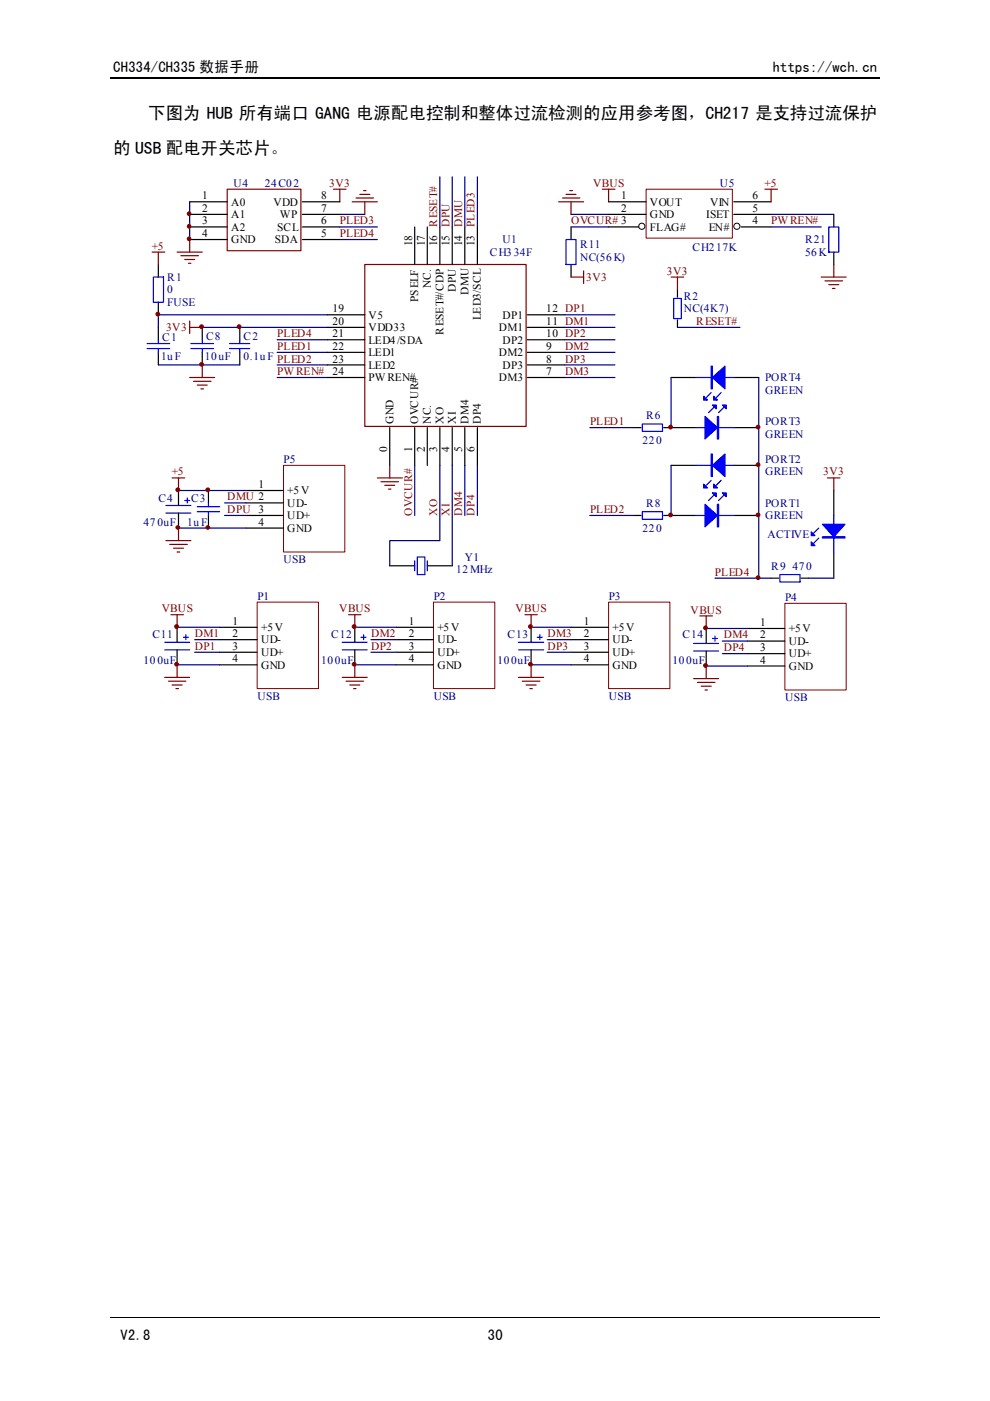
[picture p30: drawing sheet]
<svg xmlns="http://www.w3.org/2000/svg" width="210mm" height="297mm" viewBox="0 0 210 297" stroke-linecap="round" stroke-linejoin="round" font-family="sans-serif">
<defs><g id="words">
<g font-size="3.7">
<text x="31.4" y="25.1">下图为 HUB 所有端口 GANG 电源配电控制</text>
<text x="75.5" y="25.1">电源配电控制和整体过流检测的应用参考图，CH217 是支持过流保护</text>
<text x="160.1" y="25.1">是支持过流保护</text>
<text x="24" y="32.7">的 USB 配电开关芯片。</text>
</g>
<g font-size="3.2">
<text x="24" y="15.2">CH334/CH335 数据手册</text>
<text x="163.8" y="15.2">https://wch.cn</text>
<text x="25.6" y="284.1">V2.8</text>
<text x="103.5" y="284.1">30</text>
</g>
<g font-size="2.4" fill="#000080">
<text x="49.5" y="39.6">U4</text>
<text x="56.1" y="39.6">24C02</text>
<text x="152.7" y="39.6">U5</text>
<text x="106.5" y="51.6">U1</text>
<text x="123" y="52.6">R11</text>
<text x="146.8" y="53.2">CH217K</text>
<text x="170.7" y="51.6">R21</text>
<text x="35.5" y="59.5">R1</text>
<text x="103.9" y="54.2">CH334F</text>
<text x="123" y="55.3">NC(56K)</text>
<text x="170.7" y="54.2">56K</text>
<text x="35.5" y="62.2">0</text>
<text x="35.5" y="64.9">FUSE</text>
<text x="145" y="63.5">R2</text>
<text x="145" y="66.2">NC(4K7)</text>
<text x="34.2" y="76.3">1uF</text>
<text x="34.4" y="72.3">C1</text>
<text x="43.4" y="76.3">10uF</text>
<text x="43.7" y="72.1">C8</text>
<text x="51.6" y="72.1">C2</text>
<text x="51.6" y="76.3">0.1uF PLED2</text>
<text x="162.2" y="80.8">PO</text>
<text x="162.2" y="83.5">GR</text>
<text x="165.4" y="80.8">RT4</text>
<text x="165.7" y="83.5">EEN</text>
<text x="137" y="88.8">R6</text>
<text x="136.2" y="94.1">220</text>
<text x="162.2" y="90.2">PO</text>
<text x="162.2" y="92.8">GR</text>
<text x="165.4" y="90.2">RT3</text>
<text x="165.7" y="92.8">EEN</text>
<text x="60.1" y="98.1">P5</text>
<text x="162.2" y="98.1">PO</text>
<text x="162.2" y="100.8">GR</text>
<text x="165.4" y="98.1">RT2</text>
<text x="165.7" y="100.8">EEN</text>
<text x="33.6" y="106.4">C4</text>
<text x="40.5" y="106.4">C3</text>
<text x="137" y="107.4">R8</text>
<text x="162.2" y="107.4">PO</text>
<text x="165.4" y="107.4">RT1</text>
<text x="30.4" y="111.4">470uF</text>
<text x="39.7" y="111.4">1uF</text>
<text x="136.2" y="112.8">220</text>
<text x="162.2" y="110.1">GR</text>
<text x="165.7" y="110.1">EEN</text>
<text x="60.1" y="119.4">USB</text>
<text x="98.6" y="118.9">Y1</text>
<text x="162.7" y="114.1">ACTIVE</text>
<text x="96.7" y="121.5">12MHz</text>
<text x="163.5" y="120.8">R9</text>
<text x="168" y="120.8">470</text>
<text x="54.6" y="127.1">P1</text>
<text x="91.9" y="127.1">P2</text>
<text x="129.1" y="127.1">P3</text>
<text x="166.5" y="127.4">P4</text>
<text x="32.3" y="135.4">C11</text>
<text x="70.2" y="135.4">C12</text>
<text x="107.6" y="135.4">C13</text>
<text x="144.7" y="135.4">C14</text>
<text x="30.4" y="140.7">100uF</text>
<text x="68.1" y="140.7">100uF</text>
<text x="105.5" y="140.7">100uF</text>
<text x="142.6" y="140.7">100uF</text>
<text x="54.6" y="148.4">USB</text>
<text x="91.9" y="148.4">USB</text>
<text x="129.1" y="148.4">USB</text>
<text x="166.5" y="148.7">USB</text>
</g>
<g font-size="2.4" fill="#800000">
<text x="69.8" y="39.6">3V3</text>
<text x="125.8" y="39.6">VBUS</text>
<text x="162.1" y="39.6">+5</text>
<text x="72.1" y="47.6">PLED3</text>
<text x="121.1" y="47.6">OVCUR# 3</text>
<text x="163.5" y="47.6">PWREN#</text>
<text x="32.2" y="52.9">+5</text>
<text x="72.1" y="50.2">PLED4</text>
<text x="92.7" y="48.1" transform="rotate(-90 92.7 48.1)">RESET#</text>
<text x="95.3" y="48.1" transform="rotate(-90 95.3 48.1)">DPU</text>
<text x="98" y="48.1" transform="rotate(-90 98 48.1)">DMU</text>
<text x="100.6" y="48.1" transform="rotate(-90 100.6 48.1)">PLED3</text>
<text x="124.3" y="59.5">3V3</text>
<text x="141.4" y="58.2">3V3</text>
<text x="35.2" y="70.2">3V3</text>
<text x="58.8" y="71.5">PLED4</text>
<text x="147.6" y="68.9">RESET#</text>
<text x="58.8" y="74.2">PLED1</text>
<text x="119.8" y="76.9">DP3</text>
<text x="119.8" y="74.2">DM2</text>
<text x="58.8" y="79.5">PWREN#</text>
<text x="119.8" y="79.5">DM3</text>
<text x="125.1" y="90.2">PLED1</text>
<text x="36.4" y="100.8">+5</text>
<text x="174.5" y="100.8">3V3</text>
<text x="48.2" y="106.1">DMU 2</text>
<text x="48.2" y="108.8">DPU 3</text>
<text x="87.4" y="109.3" transform="rotate(-90 87.4 109.3)">OVCUR#</text>
<text x="92.7" y="109.3" transform="rotate(-90 92.7 109.3)">XO</text>
<text x="95.3" y="109.3" transform="rotate(-90 95.3 109.3)">XI</text>
<text x="98" y="109.3" transform="rotate(-90 98 109.3)">DM4</text>
<text x="100.6" y="109.3" transform="rotate(-90 100.6 109.3)">DP4</text>
<text x="125.1" y="108.8">PLED2</text>
<text x="151.6" y="122.1">PLED4</text>
<text x="34.3" y="129.8">VBUS</text>
<text x="71.9" y="129.8">VBUS</text>
<text x="109.3" y="129.8">VBUS</text>
<text x="146.4" y="130.1">VBUS</text>
<text x="41.3" y="137.8">DP1</text>
<text x="41.3" y="135.1">DM1</text>
<text x="78.7" y="137.8">DP2</text>
<text x="78.7" y="135.1">DM2</text>
<text x="116.1" y="137.8">DP3</text>
<text x="116.1" y="135.1">DM3</text>
<text x="153.5" y="135.4">DM4</text>
<text x="153.5" y="138">DP4</text>
</g>
<g font-size="2.4">
<text x="42.9" y="42.3">1</text>
<text x="42.9" y="44.9">2</text>
<text x="42.9" y="47.6">3</text>
<text x="49" y="43.6">A0</text>
<text x="49" y="46.3">A1</text>
<text x="58" y="43.6">VDD</text>
<text x="59.4" y="46.3">WP</text>
<text x="68.1" y="47.6">6</text>
<text x="68.1" y="42.3">8</text>
<text x="68.1" y="44.9">7</text>
<text x="131.7" y="44.9">2</text>
<text x="131.7" y="42.3">1</text>
<text x="137.8" y="46.3">GND</text>
<text x="137.8" y="43.6">VOUT</text>
<text x="149.7" y="46.3">ISET</text>
<text x="150.5" y="43.6">VIN</text>
<text x="159.6" y="47.6">4</text>
<text x="159.6" y="42.3">6</text>
<text x="159.6" y="44.9">5</text>
<text x="42.9" y="50.2">4</text>
<text x="49" y="48.9">A2</text>
<text x="49" y="51.6">GND</text>
<text x="58.3" y="51.6">SDA</text>
<text x="58.8" y="48.9">SCL</text>
<text x="68.1" y="50.2">5</text>
<text x="87.4" y="52.1" transform="rotate(-90 87.4 52.1)">18</text>
<text x="90" y="52.1" transform="rotate(-90 90 52.1)">17</text>
<text x="92.7" y="52.1" transform="rotate(-90 92.7 52.1)">16</text>
<text x="95.3" y="52.1" transform="rotate(-90 95.3 52.1)">15</text>
<text x="98" y="52.1" transform="rotate(-90 98 52.1)">14</text>
<text x="100.6" y="52.1" transform="rotate(-90 100.6 52.1)">13</text>
<text x="137.8" y="48.9">FLAG#</text>
<text x="150.3" y="48.9">EN#</text>
<text x="88.7" y="64.1" transform="rotate(-90 88.7 64.1)">PSELF</text>
<text x="91.4" y="61.2" transform="rotate(-90 91.4 61.2)">NC.</text>
<text x="96.6" y="62" transform="rotate(-90 96.6 62)">DPU</text>
<text x="99.3" y="62.5" transform="rotate(-90 99.3 62.5)">DMU</text>
<text x="70.5" y="66.2">19</text>
<text x="70.5" y="68.9">20</text>
<text x="70.5" y="71.5">21</text>
<text x="78.1" y="67.5">V5</text>
<text x="78.1" y="70.2">VDD33</text>
<text x="94" y="71" transform="rotate(-90 94 71)">RESET#/CDP</text>
<text x="101.9" y="67.8" transform="rotate(-90 101.9 67.8)">LED3/SCL</text>
<text x="105.7" y="70.2">DM1</text>
<text x="106.5" y="67.5">DP1</text>
<text x="115.8" y="71.5">10 DP2</text>
<text x="115.8" y="66.2">12 DP1</text>
<text x="115.8" y="68.9">11 DM1</text>
<text x="70.5" y="76.9">23</text>
<text x="70.5" y="74.2">22</text>
<text x="78.1" y="72.8">LED4/S</text>
<text x="78.1" y="75.5">LED1</text>
<text x="86.4" y="72.8">DA</text>
<text x="105.7" y="75.5">DM2</text>
<text x="106.5" y="72.8">DP2</text>
<text x="115.8" y="74.2">9</text>
<text x="115.8" y="76.9">8</text>
<text x="70.5" y="79.5">24</text>
<text x="78.1" y="80.8">PWREN#</text>
<text x="78.1" y="78.2">LED2</text>
<text x="105.7" y="80.8">DM3</text>
<text x="106.5" y="78.2">DP3</text>
<text x="115.8" y="79.5">7</text>
<text x="83.4" y="89.9" transform="rotate(-90 83.4 89.9)">GND</text>
<text x="88.7" y="89.9" transform="rotate(-90 88.7 89.9)">OVCUR#</text>
<text x="91.4" y="89.9" transform="rotate(-90 91.4 89.9)">NC.</text>
<text x="94" y="89.9" transform="rotate(-90 94 89.9)">XO</text>
<text x="96.6" y="89.9" transform="rotate(-90 96.6 89.9)">XI</text>
<text x="99.3" y="89.9" transform="rotate(-90 99.3 89.9)">DM4</text>
<text x="101.9" y="89.9" transform="rotate(-90 101.9 89.9)">DP4</text>
<text x="82.1" y="95.7" transform="rotate(-90 82.1 95.7)">0</text>
<text x="87.4" y="95.7" transform="rotate(-90 87.4 95.7)">1</text>
<text x="90" y="95.7" transform="rotate(-90 90 95.7)">2</text>
<text x="92.7" y="95.7" transform="rotate(-90 92.7 95.7)">3</text>
<text x="95.3" y="95.7" transform="rotate(-90 95.3 95.7)">4</text>
<text x="98" y="95.7" transform="rotate(-90 98 95.7)">5</text>
<text x="100.6" y="95.7" transform="rotate(-90 100.6 95.7)">6</text>
<text x="54.8" y="103.4">1</text>
<text x="60.9" y="104.8">+5V</text>
<text x="60.9" y="107.4">UD-</text>
<text x="54.8" y="111.4">4</text>
<text x="60.9" y="112.8">GND</text>
<text x="60.9" y="110.1">UD+</text>
<text x="49.3" y="132.4">1</text>
<text x="49.3" y="137.8">3</text>
<text x="49.3" y="135.1">2</text>
<text x="55.4" y="133.8">+5V</text>
<text x="55.4" y="136.4">UD-</text>
<text x="86.7" y="132.4">1</text>
<text x="86.7" y="137.8">3</text>
<text x="86.7" y="135.1">2</text>
<text x="92.8" y="133.8">+5V</text>
<text x="92.8" y="136.4">UD-</text>
<text x="123.8" y="132.4">1</text>
<text x="123.8" y="137.8">3</text>
<text x="123.8" y="135.1">2</text>
<text x="129.9" y="133.8">+5V</text>
<text x="129.9" y="136.4">UD-</text>
<text x="161.2" y="132.7">1</text>
<text x="161.2" y="135.4">2</text>
<text x="167.3" y="134.1">+5V</text>
<text x="167.3" y="136.7">UD-</text>
<text x="49.3" y="140.4">4</text>
<text x="55.4" y="141.8">GND</text>
<text x="55.4" y="139.1">UD+</text>
<text x="86.7" y="140.4">4</text>
<text x="92.8" y="141.8">GND</text>
<text x="92.8" y="139.1">UD+</text>
<text x="123.8" y="140.4">4</text>
<text x="129.9" y="141.8">GND</text>
<text x="129.9" y="139.1">UD+</text>
<text x="161.2" y="140.7">4</text>
<text x="161.2" y="138">3</text>
<text x="167.3" y="142">GND</text>
<text x="167.3" y="139.3">UD+</text>
</g>
</g></defs>
<path d="M23.5 16.6h62.1" fill="none" stroke="#000" stroke-width=".25"/>
<path d="M23.5 279.4h62.1" fill="none" stroke="#000" stroke-width=".21"/>
<path d="M29.6 37.5h56.1v111.5h-56.1z" fill-rule="evenodd" fill="#fff"/>
<g fill="none" stroke="#000" stroke-width=".25">
<path d="M33.6 56.1v2.6M33.6 64.1v2.6M33.6 69.4v2.6M33.6 74.7v2.7M42.9 69.4v2.6M42.9 74.7v2.7M50.8 69.4v2.6M50.8 74.7v2.7M37.8 104v3.2M37.8 108.8v3.2M44.2 104v2.6M44.2 109.3v2.7"/>
<path d="M52.2 104h7.9M52.2 112h7.9M52.2 109.3h7.9M52.2 106.6h7.9M82.6 120h3.1M37.5 133v3.2M37.5 137.8v3.2M46.6 133h7.9M46.6 138.3h7.9M46.6 135.6h7.9M75.2 133v3.2M75.2 137.8v3.2"/>
<path d="M84 133h1.7M84 138.3h1.7M84 135.6h1.7M46.6 141h7.9M84 141h1.7"/>
</g>
<g fill="none" stroke="#800000" stroke-width=".25">
<path d="M32.3 53.5h2.6M33.6 53.5v2.6M37.5 53.5h5.4M38.4 54.2h3.7M39.2 55h2.1M40 55.8h.5M40.2 50.8v2.7M70.7 40.1h2.7M72.1 40.1v2.7M74.7 42.8h5.3M75.5 42h3.7M76.3 41.2h2.1"/>
<path d="M77.1 40.4h.5M77.3 42.8v2.7M40.2 68.1v2.6M40.2 69.4h2.7M42.9 77.4v2.6M40.2 80h5.3M41 80.8h3.7M41.8 81.6h2.1M42.6 82.5h.5M82.6 98.7v2.6M35.2 114.6h5.3M36 115.4h3.7"/>
<path d="M36.5 101.3h2.7M36.8 116.2h2.1M37.5 117h.6M37.8 101.3v2.7M37.8 112v2.6M80 101.3h5.3M80.8 102.1h3.7M81.6 102.9h2.1M82.4 103.7h.5M36.2 130.3h2.7M37.5 130.3v2.7M73.9 130.3h2.6"/>
<path d="M75.2 130.3v2.7M34.9 143.6h5.3M35.7 144.4h3.7M36.5 145.2h2.1M37.3 146h.5M37.5 141v2.6M72.6 143.6h5.3M73.4 144.4h3.7M74.2 145.2h2.1M75 146h.5M75.2 141v2.6"/>
</g>
<g fill="none" stroke="#00f" stroke-width=".25">
<path d="M32.5 58.7h2.2v5.4h-2.2zM31.2 73.9h4.8M31.2 72.8h4.8M33.6 72v.8M33.6 73.9v.8M40.5 73.9h4.8M40.5 72.8h4.8M42.9 72v.8M42.9 73.9v.8M48.7 73.9h4.3M48.7 72.8h4.3M50.8 72v.8"/>
<path d="M50.8 73.9v.8M35.2 107.2h5.3M35.2 108.8h5.3M39.2 106.1h1M39.7 105.6v1M41.8 108.5h4.8M41.8 107.4h4.8M44.2 106.6v.8M44.2 108.5v.8M34.9 136.2h5.3M34.9 137.8h5.3M38.9 135.1h1.1"/>
<path d="M39.4 134.6v1M72.6 136.2h5.3M72.6 137.8h5.3M76.5 135.1h1.1M77.1 134.6v1"/>
</g>
<path d="M60.1 98.7h13v18.3h-13zM54.5 127.7h13v18.3h-13z" fill="none" stroke="#800000" stroke-width=".21"/>
<g fill="none" stroke="#000080" stroke-width=".25">
<path d="M40.2 42.8v8M72.1 45.5h5.2M72.1 48.1h7.9M72.1 50.8h7.9M33.6 77.4h17.2M42.9 69.4h26.5M58.8 77.4h10.6M58.8 74.7h10.6M58.8 72h10.6M69.4 66.7h-35.8v2.7M58.8 80h10.6M37.8 111.4v.6h14.4"/>
<path d="M37.8 112v.2M47.6 106.6h4.6M47.6 109.3h4.6M52.2 104h-14.4v.3M37.5 133h9.1M41.3 138.3h5.3M41.3 135.6h5.3M75.2 133h8.8M78.7 138.3h5.3M78.7 135.6h5.3M37.5 141h9.1M75.2 141h8.8"/>
</g>
<g fill="#800000" stroke="#800000" stroke-width=".21">
<circle cx="75.1" cy="140.8" r=".39"/>
<circle cx="37.4" cy="140.8" r=".4"/>
</g>
<path d="M77.3 56.1h8.4v34.3h-8.4z" fill-rule="evenodd" fill="#fff" stroke="#800000" stroke-width=".25"/>
<path d="M69.4 66.7h7.9M69.4 69.4h7.9M69.4 72h7.9M69.4 77.4h7.9M69.4 74.7h7.9M69.4 80h7.9M82.6 90.7v8" fill="none" stroke="#000" stroke-width=".25"/>
<g fill="#800000" stroke="#800000" stroke-width=".21">
<circle cx="42.7" cy="77.2" r=".39"/>
<circle cx="42.7" cy="69.3" r=".4"/>
<circle cx="33.5" cy="66.6" r=".41"/>
<circle cx="50.7" cy="69.3" r=".41"/>
<circle cx="37.7" cy="111.8" r=".39"/>
<circle cx="37.7" cy="103.8" r=".4"/>
<circle cx="44.1" cy="103.8" r=".4"/>
<circle cx="44.1" cy="111.8" r=".39"/>
<circle cx="37.4" cy="132.8" r=".41"/>
<circle cx="75.1" cy="132.8" r=".4"/>
</g>
<path d="M85.7 114.6h-3.1v5.4" fill="none" stroke="#000080" stroke-width=".25"/>
<path d="M48.2 40.1h15.6v13.1h-15.6z" fill-rule="evenodd" fill="#fff" stroke="#800000" stroke-width=".25"/>
<path d="M85.6 16.6h79.3M40.2 42.8h8M40.2 45.5h8M40.2 48.1h8M40.2 50.8h8M64.1 42.8h8M64.1 45.5h8M64.1 48.1h8M64.1 50.8h8" fill="none" stroke="#000" stroke-width=".25"/>
<g fill="#800000" stroke="#800000" stroke-width=".21">
<circle cx="40.1" cy="45.3" r=".39"/>
<circle cx="40.1" cy="48" r=".39"/>
<circle cx="40.1" cy="50.6" r=".39"/>
</g>
<path d="M85.6 279.4h79.3" fill="none" stroke="#000" stroke-width=".21"/>
<path d="M85.6 37.5h79.4v111.5h-79.4z" fill-rule="evenodd" fill="#fff"/>
<g fill="none" stroke="#800000" stroke-width=".25">
<path d="M118.4 42.8h5.3M119.3 42h3.6M120 41.2h2.1M120.8 40.4h.6M121.1 58.7h2.6M121.1 42.8v2.7M123.7 57.4v2.7M127.7 40.1h2.7M129 40.1v2.7M142.3 58.7h2.6M143.6 58.7v2.7M162.2 40.1h2.6"/>
<path d="M163.5 40.1v2.7M111.3 130.3h2.6M112.6 130.3v2.7M148.4 130.6h2.6M149.7 130.6v2.7M109.9 143.6h5.4M110.7 144.4h3.8M111.5 145.2h2.2M112.4 146h.5M112.6 141v2.6M147.1 143.9h5.3M147.9 144.7h3.7"/>
<path d="M148.7 145.5h2.1M149.5 146.3h.5M149.7 141.2v2.7"/>
</g>
<g fill="none" stroke="#000" stroke-width=".25">
<path d="M121.1 48.1v2.7M121.1 56.1v2.6M129 48.1h6.4M129 42.8h8M129 45.5h8M155.6 42.8h7.9M155.6 45.5h7.9M157.1 48.1h6.4M143.6 61.4v1.6M143.6 67.8v1.6M134.4 90.7h1.5M140.7 90.7h6.9"/>
<path d="M142.3 80h5.3M142.3 98.7h5.3M155.6 90.7h5.3M155.6 80h5.3M155.6 98.7h5.3M85.6 120h2.3M90.6 120h5.3M134.4 109.3h1.5M140.7 109.3h6.9M155.6 109.3h5.3M85.6 133h6.3M85.6 138.3h6.3"/>
<path d="M85.6 135.6h6.3M112.6 133v3.2M112.6 137.8v3.2M121.1 133h7.9M121.1 138.3h7.9M121.1 135.6h7.9M149.7 133.3v3.1M149.7 138v3.2M158.5 133.3h6.5M158.5 138.6h6.5M158.5 135.9h6.5M163.5 122.6h1.5"/>
<path d="M85.6 141h6.3M121.1 141h7.9M158.5 141.2h6.5"/>
</g>
<g fill="none" stroke="#00f" stroke-width=".25">
<path d="M120 50.8h2.1v5.3h-2.1zM142.8 63.3h1.6v4.2h-1.6zM136.2 89.9h4.3v1.6h-4.3zM147.6 80h8M147.6 90.7h8M147.6 98.7h8M150.8 83.2l-1.1 1.1M151.3 86.4l-1.1 1.1M152.9 83.2l-1.1 1.1M153.4 86.4l-1 1.1M87.9 118.9v2.1M88.5 118.1h1.6v3.7h-1.6z"/>
<path d="M90.6 118.9v2.1M136.2 108.5h4.3v1.6h-4.3zM147.6 109.3h8M150.8 101.8l-1.1 1.1M151.3 105.1l-1.1 1M152.9 101.8l-1.1 1.1M153.4 105.1l-1 1M109.9 136.2h5.4M109.9 137.8h5.4M113.9 135.1h1.1M114.5 134.6v1M147.1 136.4h5.3"/>
<path d="M147.1 138h5.3M151 135.4h1.1M151.6 134.9v1"/>
</g>
<path d="M137 40.1h18.3v10.4h-18.3zM91.9 127.7h13v18.3h-13zM129 127.7h13v18.3h-13z" fill="none" stroke="#800000" stroke-width=".21"/>
<g fill="none" stroke="#000" stroke-width=".21">
<circle cx="136.1" cy="48" r=".66"/>
<circle cx="156.2" cy="48" r=".66"/>
</g>
<g fill="none" stroke="#000080" stroke-width=".25">
<path d="M93.3 37.5v10.6M95.9 37.5v10.6M98.6 37.5v10.6M101.2 37.5v10.6M121.1 48.1h7.9M121.1 45.5h7.9M163.5 48.1h1.5M163.5 45.5h1.5M119.8 69.4h10.6M119.8 74.7h10.6M119.8 66.7h10.6M119.8 77.4h10.6"/>
<path d="M119.8 72h10.6M143.6 69.4h13.3M87.9 98.7v10.6M95.9 98.7v21.3M98.6 98.7v10.6M101.2 98.7v10.6M119.8 80h10.6M125.1 90.7h9.3M142.3 80v10.7M142.3 98.7v10.6M160.9 80v42.6M125.1 109.3h9.3"/>
<path d="M112.6 133h8.5M116 135.6h5.1M116 138.3h5.1M149.7 133.3h8.8M151.6 122.6h11.9M153.2 135.9h5.3M153.2 138.6h5.3M112.6 141h8.5M149.7 141.2h8.8"/>
</g>
<g fill="#00f" stroke="#00f" stroke-width=".25">
<path d="M151 80l2.7-2.4v4.9z" fill-rule="evenodd"/>
<path d="M150.8 77.6h.2v4.9h-.2z" fill-rule="evenodd"/>
<path d="M149.2 84l.8 .8h-.8z" fill-rule="evenodd"/>
<path d="M151.3 84l.8 .8h-.8z" fill-rule="evenodd"/>
<path d="M149.5 88.3l2.6 2.4-2.6 2.4z" fill-rule="evenodd"/>
<path d="M152.1 88.3h.3v4.8h-.3z" fill-rule="evenodd"/>
<path d="M153.2 85.9h.8v.8z" fill-rule="evenodd"/>
<path d="M151 85.9h.8v.8z" fill-rule="evenodd"/>
<path d="M151 98.7l2.7-2.4v4.7z" fill-rule="evenodd"/>
<path d="M150.8 96.3h.2v4.7h-.2z" fill-rule="evenodd"/>
<path d="M149.2 102.6l.8 .8h-.8z" fill-rule="evenodd"/>
<path d="M151.3 102.6l.8 .8h-.8z" fill-rule="evenodd"/>
<path d="M149.5 106.9l2.6 2.4-2.6 2.4z" fill-rule="evenodd"/>
<path d="M152.1 106.9h.3v4.8h-.3z" fill-rule="evenodd"/>
<path d="M153.2 104.5h.8v.8z" fill-rule="evenodd"/>
<path d="M151 104.5h.8v.8z" fill-rule="evenodd"/>
</g>
<g fill="#800000" stroke="#800000" stroke-width=".21">
<circle cx="149.6" cy="141.1" r=".4"/>
<circle cx="112.5" cy="140.8" r=".39"/>
</g>
<path d="M85.6 56.1h25.9v34.3h-25.9z" fill-rule="evenodd" fill="#fff" stroke="#800000" stroke-width=".25"/>
<g fill="none" stroke="#000" stroke-width=".25">
<path d="M164.9 16.6h21.6M87.9 48.1v8M90.6 48.1v8M93.3 48.1v8M95.9 48.1v8M98.6 48.1v8M101.2 48.1v8M111.8 74.7h8M111.8 72h8M111.8 66.7h8M111.8 77.4h8M111.8 69.4h8"/>
<path d="M87.9 90.7v8M90.6 90.7v8M93.3 90.7v8M95.9 90.7v8M98.6 90.7v8M101.2 90.7v8M111.8 80h8"/>
</g>
<path d="M93.3 98.7v15.9h-7.7" fill="none" stroke="#000080" stroke-width=".25"/>
<g fill="#800000" stroke="#800000" stroke-width=".21">
<circle cx="142.2" cy="90.6" r=".4"/>
<circle cx="142.2" cy="109.2" r=".4"/>
<circle cx="160.7" cy="90.6" r=".39"/>
<circle cx="160.7" cy="98.5" r=".39"/>
<circle cx="160.7" cy="109.2" r=".39"/>
<circle cx="160.7" cy="122.5" r=".4"/>
<circle cx="112.5" cy="132.8" r=".4"/>
<circle cx="149.6" cy="133.1" r=".4"/>
</g>
<path d="M164.9 279.4h21.6" fill="none" stroke="#000" stroke-width=".21"/>
<path d="M164.9 37.5h15.6v111.5h-15.6z" fill-rule="evenodd" fill="#fff"/>
<path d="M176.8 45.5v2.6M176.8 53.5v2.6M176.8 104v5.3M176.8 117.3v5.3M164.9 133.3h1.5M164.9 138.6h1.5M164.9 135.9h1.5M164.9 122.6h.2M169.9 122.6h1.5M164.9 141.2h1.5" fill="none" stroke="#000" stroke-width=".25"/>
<path d="M175.7 48.1h2.1v5.4h-2.1zM173.6 114.1l-1.1 1.1M173.6 112l-1.1 1M176.8 109.3v8M165.4 121.8h4.2v1.6h-4.2z" fill="none" stroke="#00f" stroke-width=".25"/>
<path d="M174.1 58.7h5.3M174.9 59.5h3.7M176.8 56.1v2.6M175.7 60.4h2.1M176.5 61.2h.5M175.4 101.3h2.7M176.8 101.3v2.7" fill="none" stroke="#800000" stroke-width=".25"/>
<path d="M166.4 127.9h13v18.4h-13z" fill="none" stroke="#800000" stroke-width=".21"/>
<path d="M164.9 48.1h9.2M164.9 45.5h11.9M171.4 122.6h5.4" fill="none" stroke="#000080" stroke-width=".25"/>
<g fill="#00f" stroke="#00f" stroke-width=".25">
<path d="M174.4 111.2h4.8l-2.4 2.6z" fill-rule="evenodd"/>
<path d="M174.4 113.8h4.8v.3h-4.8z" fill-rule="evenodd"/>
<path d="M172 114.9l.8 .8h-.8z" fill-rule="evenodd"/>
<path d="M172 112.8l.8 .8h-.8z" fill-rule="evenodd"/>
</g>
<use href="#words"/>
</svg>
